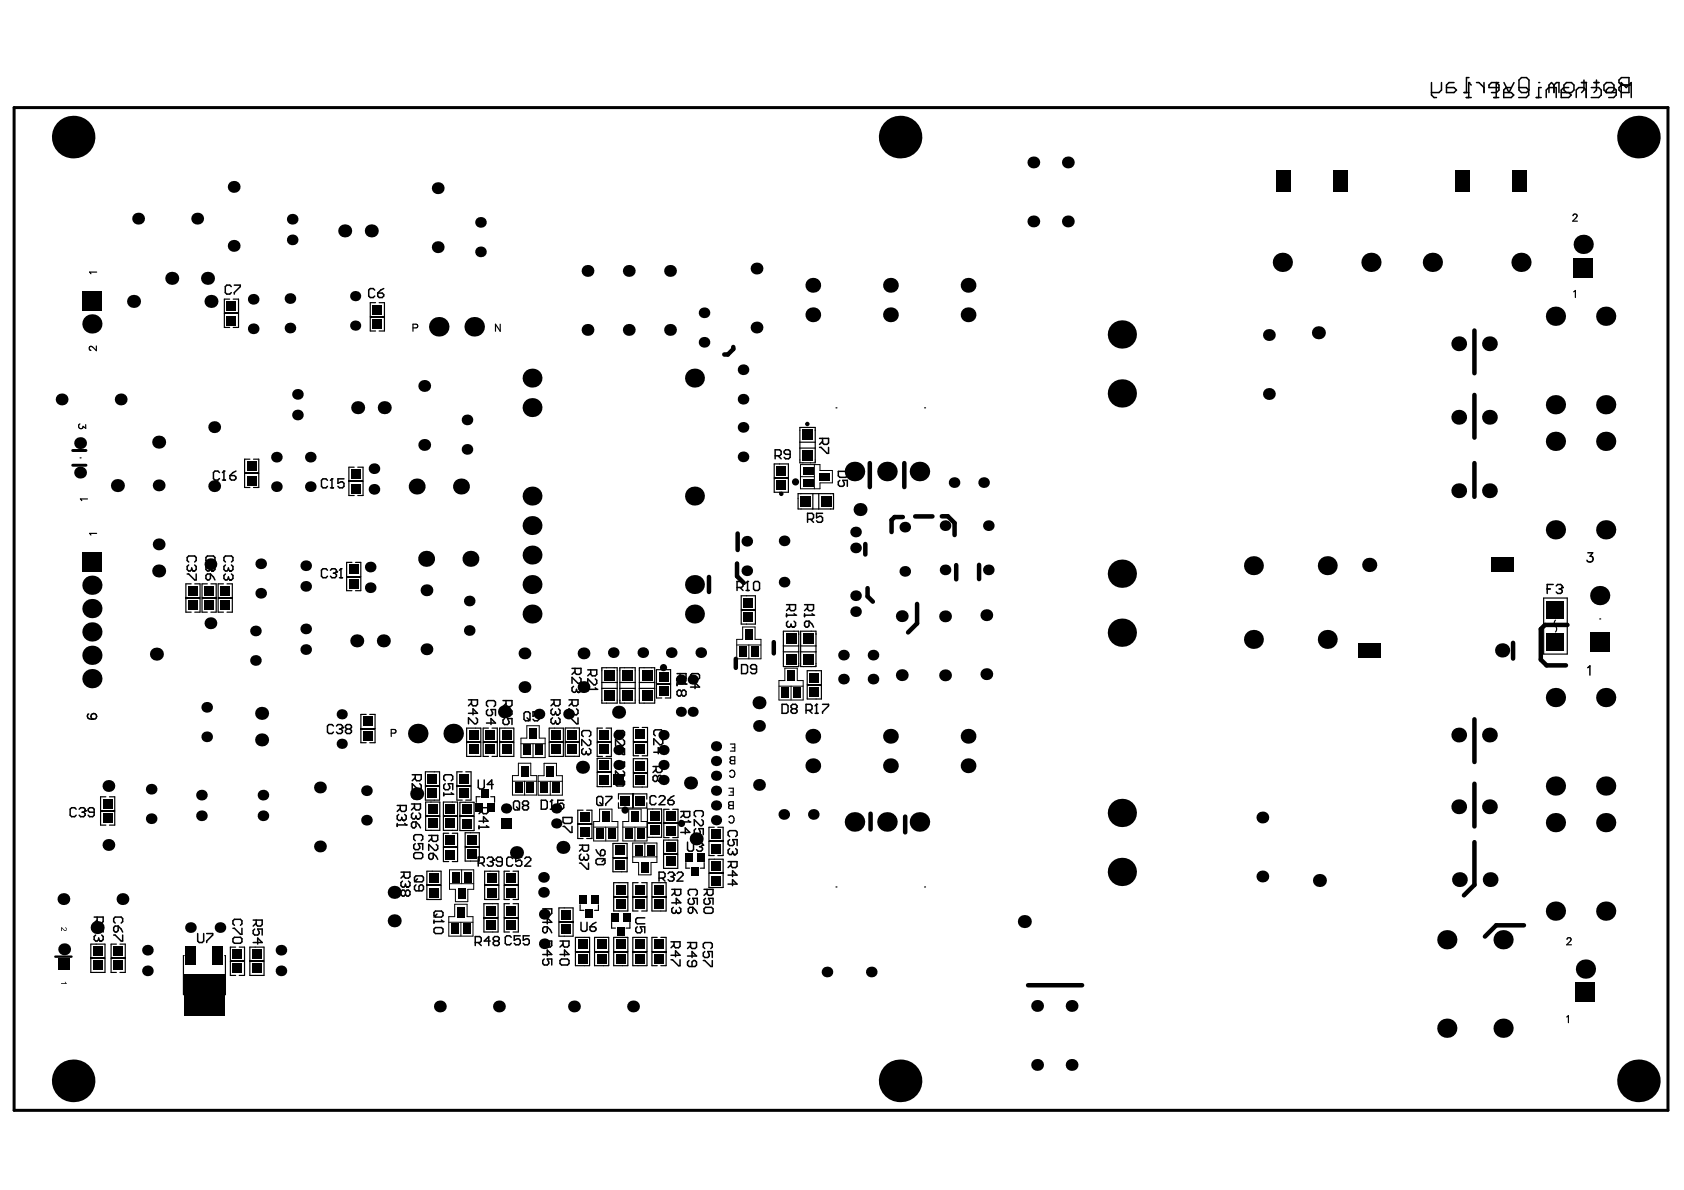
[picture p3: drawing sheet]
<svg xmlns="http://www.w3.org/2000/svg" width="297mm" height="210mm" viewBox="0 0 297 210" stroke-linecap="round" stroke-linejoin="round" font-family="sans-serif">
<g fill="#000">
<path d="M10.8 173.4h.8l-.2-.2h.1l.3 .3h-1zM10.8 163.6l.7 .5 .2-.2-.2-.3 .2 .1v.4l-.3 .1-.5-.5v.5h-.1z"/>
<circle cx="12.9" cy="24.2" r="3.8"/>
<circle cx="24.4" cy="38.6" r="1.04"/>
<circle cx="34.8" cy="38.6" r="1.04"/>
<circle cx="41.2" cy="33" r="1.04"/>
<circle cx="51.5" cy="38.7" r=".94"/>
<circle cx="77.2" cy="33.2" r="1.04"/>
<circle cx="84.8" cy="39.2" r=".94"/>
<circle cx="158.8" cy="24.2" r="3.8"/>
<circle cx="182.3" cy="39.1" r="1.04"/>
<circle cx="182.3" cy="28.7" r="1.04"/>
<circle cx="188.4" cy="39.1" r="1.04"/>
<circle cx="188.4" cy="28.7" r="1.04"/>
<circle cx="289" cy="24.2" r="3.8"/>
<circle cx="16.2" cy="57.1" r="1.7"/>
<circle cx="23.6" cy="53.2" r="1.15"/>
<circle cx="30.3" cy="49.1" r="1.15"/>
<circle cx="36.6" cy="49.1" r="1.15"/>
<circle cx="37.2" cy="53.2" r="1.15"/>
<circle cx="41.2" cy="43.4" r="1.04"/>
<circle cx="44.7" cy="58" r=".94"/>
<circle cx="44.7" cy="52.8" r=".94"/>
<circle cx="51.1" cy="57.9" r=".94"/>
<circle cx="51.1" cy="52.7" r=".94"/>
<circle cx="51.5" cy="42.3" r=".94"/>
<circle cx="60.8" cy="40.7" r="1.15"/>
<circle cx="62.6" cy="52.2" r=".9"/>
<circle cx="62.6" cy="57.4" r=".9"/>
<circle cx="65.5" cy="40.7" r="1.15"/>
<circle cx="77.2" cy="43.6" r="1.04"/>
<circle cx="77.4" cy="57.6" r="1.72"/>
<circle cx="83.6" cy="57.6" r="1.72"/>
<circle cx="84.8" cy="44.4" r=".94"/>
<circle cx="103.6" cy="47.8" r="1.04"/>
<circle cx="103.6" cy="58.2" r="1.04"/>
<circle cx="110.9" cy="58.2" r="1.04"/>
<circle cx="110.9" cy="47.8" r="1.04"/>
<circle cx="118.2" cy="47.8" r="1.04"/>
<circle cx="118.2" cy="58.2" r="1.04"/>
<circle cx="124.2" cy="55.2" r=".94"/>
<circle cx="133.4" cy="57.8" r="1.04"/>
<circle cx="133.4" cy="47.4" r="1.04"/>
<circle cx="143.4" cy="55.5" r="1.31"/>
<circle cx="143.4" cy="50.3" r="1.31"/>
<circle cx="157.1" cy="55.5" r="1.31"/>
<circle cx="157.1" cy="50.3" r="1.31"/>
<circle cx="170.8" cy="50.3" r="1.31"/>
<circle cx="170.8" cy="55.5" r="1.31"/>
<circle cx="197.9" cy="59" r="2.49"/>
<circle cx="223.8" cy="59.1" r="1.04"/>
<circle cx="226.2" cy="46.3" r="1.7"/>
<circle cx="232.6" cy="58.7" r="1.15"/>
<circle cx="241.8" cy="46.3" r="1.7"/>
<circle cx="252.7" cy="46.3" r="1.7"/>
<circle cx="268.3" cy="46.3" r="1.7"/>
<circle cx="274.4" cy="55.8" r="1.7"/>
<circle cx="279.3" cy="43.1" r="1.7"/>
<circle cx="283.2" cy="55.8" r="1.7"/>
<circle cx="10.9" cy="70.5" r="1.04"/>
<circle cx="14.1" cy="78.2" r="1.04"/>
<circle cx="21.3" cy="70.5" r="1.04"/>
<circle cx="28" cy="78" r="1.15"/>
<circle cx="37.8" cy="75.3" r="1.04"/>
<circle cx="52.5" cy="69.6" r=".94"/>
<circle cx="52.5" cy="73.2" r=".94"/>
<circle cx="63.1" cy="71.9" r="1.15"/>
<circle cx="67.8" cy="71.9" r="1.15"/>
<circle cx="74.8" cy="68.1" r="1.04"/>
<circle cx="74.8" cy="78.5" r="1.04"/>
<circle cx="82.4" cy="74.1" r=".94"/>
<circle cx="82.4" cy="79.3" r=".94"/>
<circle cx="93.8" cy="71.9" r="1.67"/>
<circle cx="93.8" cy="66.7" r="1.67"/>
<circle cx="122.5" cy="66.7" r="1.67"/>
<circle cx="124.2" cy="60.4" r=".94"/>
<circle cx="131.1" cy="75.4" r=".94"/>
<circle cx="131.1" cy="70.4" r=".94"/>
<circle cx="131.1" cy="65.2" r=".94"/>
<circle cx="142.4" cy="74.8" r=".4"/>
<circle cx="197.9" cy="69.4" r="2.49"/>
<circle cx="223.8" cy="69.5" r="1.04"/>
<circle cx="257.3" cy="60.6" r="1.31"/>
<circle cx="257.3" cy="73.6" r="1.31"/>
<circle cx="262.7" cy="60.6" r="1.31"/>
<circle cx="262.7" cy="73.6" r="1.31"/>
<circle cx="274.4" cy="77.8" r="1.7"/>
<circle cx="274.4" cy="71.4" r="1.7"/>
<circle cx="283.2" cy="71.4" r="1.7"/>
<circle cx="283.2" cy="77.8" r="1.7"/>
<circle cx="14.1" cy="83.4" r="1.04"/>
<circle cx="20.7" cy="85.7" r="1.15"/>
<circle cx="28" cy="85.6" r="1.04"/>
<circle cx="28" cy="96" r="1.04"/>
<circle cx="37.1" cy="99.5" r="1.04"/>
<circle cx="37.8" cy="85.7" r="1.04"/>
<circle cx="46" cy="99.4" r=".94"/>
<circle cx="48.8" cy="80.6" r=".94"/>
<circle cx="48.8" cy="85.8" r=".94"/>
<circle cx="53.9" cy="99.8" r=".94"/>
<circle cx="54.7" cy="80.6" r=".94"/>
<circle cx="54.7" cy="85.8" r=".94"/>
<circle cx="66" cy="82.7" r=".94"/>
<circle cx="66" cy="86.3" r=".94"/>
<circle cx="73.5" cy="85.8" r="1.41"/>
<circle cx="75.2" cy="98.6" r="1.41"/>
<circle cx="81.3" cy="85.8" r="1.41"/>
<circle cx="83" cy="98.6" r="1.41"/>
<circle cx="93.8" cy="97.9" r="1.67"/>
<circle cx="93.8" cy="87.5" r="1.67"/>
<circle cx="93.8" cy="92.7" r="1.67"/>
<circle cx="122.5" cy="87.5" r="1.67"/>
<circle cx="131.1" cy="80.6" r=".94"/>
<circle cx="131.7" cy="95.5" r=".94"/>
<circle cx="137.8" cy="87.1" r=".4"/>
<circle cx="138.3" cy="95.4" r=".94"/>
<circle cx="140.3" cy="85" r=".63"/>
<circle cx="150.7" cy="83.2" r="1.72"/>
<circle cx="150.9" cy="93.8" r=".94"/>
<circle cx="150.9" cy="96.6" r=".94"/>
<circle cx="151.7" cy="89.9" r="1.15"/>
<circle cx="156.5" cy="83.2" r="1.72"/>
<circle cx="159.6" cy="93" r=".94"/>
<circle cx="162.2" cy="83.2" r="1.72"/>
<circle cx="166.7" cy="92.7" r=".94"/>
<circle cx="168.3" cy="85.1" r=".94"/>
<circle cx="173.5" cy="85.1" r=".94"/>
<circle cx="174.3" cy="92.7" r=".94"/>
<circle cx="221.1" cy="99.8" r="1.67"/>
<circle cx="234.1" cy="99.8" r="1.67"/>
<circle cx="241.5" cy="99.6" r="1.25"/>
<circle cx="257.3" cy="86.6" r="1.31"/>
<circle cx="262.7" cy="86.6" r="1.31"/>
<circle cx="274.4" cy="93.5" r="1.7"/>
<circle cx="283.2" cy="93.5" r="1.7"/>
<circle cx="16.2" cy="107.3" r="1.7"/>
<circle cx="16.2" cy="111.5" r="1.7"/>
<circle cx="16.2" cy="115.6" r="1.7"/>
<circle cx="16.2" cy="119.7" r="1.7"/>
<circle cx="16.2" cy="103.2" r="1.7"/>
<circle cx="27.6" cy="115.4" r="1.15"/>
<circle cx="28" cy="100.7" r="1.15"/>
<circle cx="37.1" cy="109.9" r="1.04"/>
<circle cx="45.1" cy="116.5" r=".94"/>
<circle cx="45.1" cy="111.3" r=".94"/>
<circle cx="46" cy="104.6" r=".94"/>
<circle cx="53.9" cy="103.4" r=".94"/>
<circle cx="53.9" cy="110.9" r=".94"/>
<circle cx="53.9" cy="114.6" r=".94"/>
<circle cx="62.9" cy="113" r="1.15"/>
<circle cx="65.3" cy="100" r=".94"/>
<circle cx="65.3" cy="103.7" r=".94"/>
<circle cx="67.6" cy="113" r="1.15"/>
<circle cx="75.2" cy="104.1" r="1.04"/>
<circle cx="75.2" cy="114.5" r="1.04"/>
<circle cx="82.8" cy="111.2" r=".94"/>
<circle cx="82.8" cy="106" r=".94"/>
<circle cx="92.5" cy="115.2" r="1.04"/>
<circle cx="93.8" cy="103.1" r="1.67"/>
<circle cx="93.8" cy="108.3" r="1.67"/>
<circle cx="102.9" cy="115.2" r="1.04"/>
<circle cx="108.2" cy="115.1" r=".94"/>
<circle cx="113.4" cy="115.1" r=".94"/>
<circle cx="117" cy="117.8" r=".63"/>
<circle cx="118.4" cy="115.1" r=".94"/>
<circle cx="120.1" cy="119.9" r=".89"/>
<circle cx="122.2" cy="119.9" r=".89"/>
<circle cx="122.5" cy="108.3" r="1.67"/>
<circle cx="122.5" cy="103.1" r="1.67"/>
<circle cx="123.6" cy="115.1" r=".94"/>
<circle cx="131.7" cy="100.7" r=".94"/>
<circle cx="138.3" cy="102.7" r=".94"/>
<circle cx="148.8" cy="115.6" r=".94"/>
<circle cx="148.8" cy="119.8" r=".94"/>
<circle cx="150.9" cy="107.9" r=".94"/>
<circle cx="150.9" cy="105.1" r=".94"/>
<circle cx="154" cy="119.8" r=".94"/>
<circle cx="154" cy="115.6" r=".94"/>
<circle cx="159.1" cy="119.1" r="1.04"/>
<circle cx="159.1" cy="108.7" r="1.04"/>
<circle cx="159.6" cy="100.8" r=".94"/>
<circle cx="166.7" cy="100.5" r=".94"/>
<circle cx="166.7" cy="108.7" r="1.04"/>
<circle cx="166.7" cy="119.1" r="1.04"/>
<circle cx="174" cy="108.5" r="1.04"/>
<circle cx="174" cy="118.9" r="1.04"/>
<circle cx="174.3" cy="100.5" r=".94"/>
<circle cx="197.9" cy="111.6" r="2.49"/>
<circle cx="197.9" cy="101.2" r="2.49"/>
<circle cx="221.1" cy="112.8" r="1.67"/>
<circle cx="234.1" cy="112.8" r="1.67"/>
<circle cx="265" cy="114.7" r="1.25"/>
<circle cx="282.2" cy="105.1" r="1.7"/>
<circle cx="19.1" cy="138.6" r="1.04"/>
<circle cx="26.7" cy="139.2" r=".94"/>
<circle cx="36.5" cy="130" r=".94"/>
<circle cx="36.5" cy="124.8" r=".94"/>
<circle cx="46.1" cy="130.5" r="1.15"/>
<circle cx="46.1" cy="125.8" r="1.15"/>
<circle cx="56.4" cy="138.9" r="1.04"/>
<circle cx="60.3" cy="126" r=".9"/>
<circle cx="60.3" cy="131.2" r=".9"/>
<circle cx="64.6" cy="139.5" r=".94"/>
<circle cx="73.7" cy="129.4" r="1.72"/>
<circle cx="79.9" cy="129.4" r="1.72"/>
<circle cx="89" cy="125.6" r="1.15"/>
<circle cx="92.5" cy="121.2" r="1.04"/>
<circle cx="95.1" cy="126" r=".94"/>
<circle cx="100.3" cy="126" r=".94"/>
<circle cx="102.7" cy="135.3" r="1.15"/>
<circle cx="102.9" cy="121.2" r="1.04"/>
<circle cx="109.1" cy="132.3" r=".9"/>
<circle cx="109.1" cy="129.7" r=".9"/>
<circle cx="109.1" cy="134.9" r=".9"/>
<circle cx="109.1" cy="125.6" r="1.15"/>
<circle cx="117" cy="132.3" r=".9"/>
<circle cx="117" cy="134.9" r=".9"/>
<circle cx="117" cy="137.6" r=".9"/>
<circle cx="117" cy="129.7" r=".9"/>
<circle cx="120.1" cy="125.6" r=".89"/>
<circle cx="121.8" cy="138.1" r="1.15"/>
<circle cx="122.2" cy="125.6" r=".89"/>
<circle cx="126.3" cy="134.2" r=".9"/>
<circle cx="126.3" cy="136.8" r=".9"/>
<circle cx="126.3" cy="139.5" r=".9"/>
<circle cx="126.3" cy="131.6" r=".9"/>
<circle cx="133.9" cy="138.5" r="1.04"/>
<circle cx="133.9" cy="123.9" r="1.15"/>
<circle cx="133.9" cy="128" r="1.04"/>
<circle cx="143.4" cy="135.1" r="1.31"/>
<circle cx="143.4" cy="129.9" r="1.31"/>
<circle cx="157.1" cy="135.1" r="1.31"/>
<circle cx="157.1" cy="129.9" r="1.31"/>
<circle cx="170.8" cy="135.1" r="1.31"/>
<circle cx="170.8" cy="129.9" r="1.31"/>
<circle cx="257.3" cy="129.7" r="1.31"/>
<circle cx="262.7" cy="129.7" r="1.31"/>
<circle cx="274.4" cy="138.6" r="1.7"/>
<circle cx="274.4" cy="123" r="1.7"/>
<circle cx="283.2" cy="123" r="1.7"/>
<circle cx="283.2" cy="138.6" r="1.7"/>
<circle cx="11.2" cy="158.6" r="1.04"/>
<circle cx="19.1" cy="149" r="1.04"/>
<circle cx="21.6" cy="158.6" r="1.04"/>
<circle cx="26.7" cy="144.4" r=".94"/>
<circle cx="35.5" cy="143.9" r=".94"/>
<circle cx="35.5" cy="140.3" r=".94"/>
<circle cx="46.4" cy="143.9" r=".94"/>
<circle cx="46.4" cy="140.3" r=".94"/>
<circle cx="56.4" cy="149.3" r="1.04"/>
<circle cx="64.6" cy="144.7" r=".94"/>
<circle cx="69.5" cy="157.4" r="1.15"/>
<circle cx="73.5" cy="140" r="1.15"/>
<circle cx="89.3" cy="142.6" r=".9"/>
<circle cx="91.1" cy="150.4" r="1.15"/>
<circle cx="95.9" cy="157.4" r=".94"/>
<circle cx="95.9" cy="154.8" r=".94"/>
<circle cx="98.1" cy="142.6" r=".9"/>
<circle cx="98.1" cy="145.2" r=".9"/>
<circle cx="99.3" cy="149.5" r="1.15"/>
<circle cx="110.3" cy="142.9" r=".63"/>
<circle cx="120.2" cy="145.2" r=".63"/>
<circle cx="122.8" cy="148" r="1.15"/>
<circle cx="126.3" cy="142.1" r=".9"/>
<circle cx="126.3" cy="144.7" r=".9"/>
<circle cx="138.3" cy="143.7" r=".94"/>
<circle cx="143.5" cy="143.7" r=".94"/>
<circle cx="150.7" cy="145" r="1.72"/>
<circle cx="156.5" cy="145" r="1.72"/>
<circle cx="162.2" cy="145" r="1.72"/>
<circle cx="197.9" cy="143.4" r="2.49"/>
<circle cx="197.9" cy="153.8" r="2.49"/>
<circle cx="222.7" cy="144.2" r="1.04"/>
<circle cx="222.7" cy="154.6" r="1.04"/>
<circle cx="232.7" cy="155.3" r="1.15"/>
<circle cx="257.3" cy="142.3" r="1.31"/>
<circle cx="257.4" cy="155.2" r="1.31"/>
<circle cx="262.7" cy="142.3" r="1.31"/>
<circle cx="262.8" cy="155.2" r="1.31"/>
<circle cx="274.4" cy="145.1" r="1.7"/>
<circle cx="283.2" cy="145.1" r="1.7"/>
<circle cx="11.3" cy="167.4" r="1.04"/>
<circle cx="17.1" cy="163.6" r="1.15"/>
<circle cx="26" cy="167.6" r=".94"/>
<circle cx="26" cy="171.2" r=".94"/>
<circle cx="33.6" cy="163.6" r=".94"/>
<circle cx="38.8" cy="163.6" r=".94"/>
<circle cx="49.6" cy="171.2" r=".94"/>
<circle cx="49.6" cy="167.6" r=".94"/>
<circle cx="69.5" cy="162.4" r="1.15"/>
<circle cx="77.6" cy="177.5" r="1.04"/>
<circle cx="88" cy="177.5" r="1.04"/>
<circle cx="96" cy="161.3" r=".94"/>
<circle cx="96" cy="166.5" r=".94"/>
<circle cx="101.2" cy="177.5" r="1.04"/>
<circle cx="111.7" cy="177.5" r="1.04"/>
<circle cx="145.9" cy="171.4" r=".94"/>
<circle cx="153.7" cy="171.4" r=".94"/>
<circle cx="180.7" cy="162.6" r="1.15"/>
<circle cx="182.9" cy="177.4" r="1.04"/>
<circle cx="189" cy="177.4" r="1.04"/>
<circle cx="255.2" cy="165.8" r="1.7"/>
<circle cx="265.1" cy="165.8" r="1.7"/>
<circle cx="274.4" cy="160.7" r="1.7"/>
<circle cx="279.7" cy="170.9" r="1.7"/>
<circle cx="283.2" cy="160.7" r="1.7"/>
<circle cx="12.9" cy="190.6" r="3.8"/>
<circle cx="158.8" cy="190.6" r="3.8"/>
<circle cx="182.9" cy="187.8" r="1.04"/>
<circle cx="189" cy="187.8" r="1.04"/>
<circle cx="255.2" cy="181.4" r="1.7"/>
<circle cx="265.1" cy="181.4" r="1.7"/>
<circle cx="289" cy="190.6" r="3.8"/>
</g>
<g fill="#000">
<path d="M225.2 30.1h2.5v3.8h-2.5z" fill-rule="evenodd"/>
<path d="M235.3 30.1h2.5v3.8h-2.5z" fill-rule="evenodd"/>
<path d="M256.7 30.1h2.5v3.8h-2.5z" fill-rule="evenodd"/>
<path d="M266.8 30.1h2.5v3.8h-2.5z" fill-rule="evenodd"/>
<path d="M14.5 51.3h3.4v3.4h-3.4z" fill-rule="evenodd"/>
<path d="M40 53.2h1.7v1.6h-1.7z" fill-rule="evenodd"/>
<path d="M40 55.7h1.7v1.6h-1.7z" fill-rule="evenodd"/>
<path d="M65.7 56.4h1.7v1.6h-1.7z" fill-rule="evenodd"/>
<path d="M65.7 53.8h1.7v1.6h-1.7z" fill-rule="evenodd"/>
<path d="M277.6 45.5h3.4v3.4h-3.4z" fill-rule="evenodd"/>
<path d="M141.5 75.8h1.9v1.8h-1.9z" fill-rule="evenodd"/>
<path d="M141.5 79.5h1.9v1.7h-1.9z" fill-rule="evenodd"/>
<path d="M14.5 97.4h3.4v3.4h-3.4z" fill-rule="evenodd"/>
<path d="M43.6 84h1.6v1.6h-1.6z" fill-rule="evenodd"/>
<path d="M43.6 81.4h1.6v1.6h-1.6z" fill-rule="evenodd"/>
<path d="M62 85.4h1.6v1.6h-1.6z" fill-rule="evenodd"/>
<path d="M62 82.8h1.6v1.6h-1.6z" fill-rule="evenodd"/>
<path d="M61.6 99.6h1.6v1.6h-1.6z" fill-rule="evenodd"/>
<path d="M137 82.2h1.6v1.7h-1.6z" fill-rule="evenodd"/>
<path d="M137 84.8h1.6v1.6h-1.6z" fill-rule="evenodd"/>
<path d="M141.2 87.5h1.8v1.9h-1.8z" fill-rule="evenodd"/>
<path d="M141.6 84.4h1.9v1.4h-1.9z" fill-rule="evenodd"/>
<path d="M141.6 82.4h1.9v1.3h-1.9z" fill-rule="evenodd"/>
<path d="M144.8 87.5h1.8v1.9h-1.8z" fill-rule="evenodd"/>
<path d="M144.5 83.4h1.9v1.4h-1.9z" fill-rule="evenodd"/>
<path d="M33.2 105.9h1.7v1.7h-1.7z" fill-rule="evenodd"/>
<path d="M33.2 103.4h1.7v1.6h-1.7z" fill-rule="evenodd"/>
<path d="M36 105.9h1.7v1.7h-1.7z" fill-rule="evenodd"/>
<path d="M36 103.4h1.7v1.6h-1.7z" fill-rule="evenodd"/>
<path d="M38.9 105.9h1.7v1.7h-1.7z" fill-rule="evenodd"/>
<path d="M38.9 103.4h1.7v1.6h-1.7z" fill-rule="evenodd"/>
<path d="M61.6 102.2h1.6v1.6h-1.6z" fill-rule="evenodd"/>
<path d="M106.6 118.2h1.9v1.8h-1.9z" fill-rule="evenodd"/>
<path d="M109.7 118.2h1.9v1.8h-1.9z" fill-rule="evenodd"/>
<path d="M113.2 118.2h1.9v1.8h-1.9z" fill-rule="evenodd"/>
<path d="M116.2 118.5h1.7v1.7h-1.7z" fill-rule="evenodd"/>
<path d="M130.4 113.9h1.3v1.9h-1.3z" fill-rule="evenodd"/>
<path d="M131.4 111h1.4v1.9h-1.4z" fill-rule="evenodd"/>
<path d="M131.2 105.5h1.6v1.6h-1.6z" fill-rule="evenodd"/>
<path d="M131.2 108.1h1.6v1.6h-1.6z" fill-rule="evenodd"/>
<path d="M132.5 113.9h1.3v1.9h-1.3z" fill-rule="evenodd"/>
<path d="M138.9 118.3h1.3v1.9h-1.3z" fill-rule="evenodd"/>
<path d="M138.6 111.8h1.9v1.7h-1.9z" fill-rule="evenodd"/>
<path d="M138.6 115.4h1.9v1.8h-1.9z" fill-rule="evenodd"/>
<path d="M141.6 111.8h1.9v1.7h-1.9z" fill-rule="evenodd"/>
<path d="M141.6 115.4h1.9v1.8h-1.9z" fill-rule="evenodd"/>
<path d="M239.6 113.5h3.9v2.5h-3.9z" fill-rule="evenodd"/>
<path d="M263 98.4h3.9v2.5h-3.9z" fill-rule="evenodd"/>
<path d="M272.8 111.7h3.1v3.2h-3.1z" fill-rule="evenodd"/>
<path d="M272.8 106h3.1v3.1h-3.1z" fill-rule="evenodd"/>
<path d="M280.5 111.6h3.4v3.4h-3.4z" fill-rule="evenodd"/>
<path d="M64.1 126.4h1.6v1.6h-1.6z" fill-rule="evenodd"/>
<path d="M64.1 129h1.6v1.6h-1.6z" fill-rule="evenodd"/>
<path d="M75.4 136.6h1.7v1.6h-1.7z" fill-rule="evenodd"/>
<path d="M81 136.6h1.7v1.6h-1.7z" fill-rule="evenodd"/>
<path d="M82.7 128.8h1.7v1.7h-1.7z" fill-rule="evenodd"/>
<path d="M82.7 131.4h1.7v1.6h-1.7z" fill-rule="evenodd"/>
<path d="M84.9 139.2h1.4v1.5h-1.4z" fill-rule="evenodd"/>
<path d="M85.6 128.8h1.7v1.7h-1.7z" fill-rule="evenodd"/>
<path d="M85.6 131.4h1.7v1.6h-1.7z" fill-rule="evenodd"/>
<path d="M88.5 131.4h1.7v1.6h-1.7z" fill-rule="evenodd"/>
<path d="M88.5 128.8h1.7v1.7h-1.7z" fill-rule="evenodd"/>
<path d="M90.8 137.9h1.4v1.9h-1.4z" fill-rule="evenodd"/>
<path d="M91.9 135h1.3v2h-1.3z" fill-rule="evenodd"/>
<path d="M92.3 131.3h1.4v1.9h-1.4z" fill-rule="evenodd"/>
<path d="M92.9 137.9h1.4v1.9h-1.4z" fill-rule="evenodd"/>
<path d="M93.3 128.4h1.4v2h-1.4z" fill-rule="evenodd"/>
<path d="M94.4 131.3h1.3v1.9h-1.3z" fill-rule="evenodd"/>
<path d="M95.3 137.9h1.4v1.9h-1.4z" fill-rule="evenodd"/>
<path d="M96.4 135.1h1.3v1.9h-1.3z" fill-rule="evenodd"/>
<path d="M97.4 137.9h1.4v1.9h-1.4z" fill-rule="evenodd"/>
<path d="M97.3 131.4h1.7v1.6h-1.7z" fill-rule="evenodd"/>
<path d="M97.3 128.8h1.7v1.7h-1.7z" fill-rule="evenodd"/>
<path d="M100.1 128.8h1.7v1.6h-1.7z" fill-rule="evenodd"/>
<path d="M100.1 131.4h1.7v1.6h-1.7z" fill-rule="evenodd"/>
<path d="M105.8 131.4h1.6v1.6h-1.6z" fill-rule="evenodd"/>
<path d="M105.8 128.8h1.6v1.7h-1.6z" fill-rule="evenodd"/>
<path d="M106.6 121.8h1.9v1.8h-1.9z" fill-rule="evenodd"/>
<path d="M105.8 136.7h1.6v1.6h-1.6z" fill-rule="evenodd"/>
<path d="M105.8 134.2h1.6v1.6h-1.6z" fill-rule="evenodd"/>
<path d="M108.2 136.7h1.8v1.8h-1.8z" fill-rule="evenodd"/>
<path d="M109.7 121.8h1.9v1.8h-1.9z" fill-rule="evenodd"/>
<path d="M112.1 136.8h1.7v1.6h-1.7z" fill-rule="evenodd"/>
<path d="M112.1 131.3h1.7v1.6h-1.7z" fill-rule="evenodd"/>
<path d="M112.1 128.7h1.7v1.6h-1.7z" fill-rule="evenodd"/>
<path d="M112.1 134.2h1.7v1.7h-1.7z" fill-rule="evenodd"/>
<path d="M113.2 121.8h1.9v1.8h-1.9z" fill-rule="evenodd"/>
<path d="M116.2 121.1h1.7v1.6h-1.7z" fill-rule="evenodd"/>
<path d="M137.8 121.1h1.4v2h-1.4z" fill-rule="evenodd"/>
<path d="M139.9 121.1h1.4v2h-1.4z" fill-rule="evenodd"/>
<path d="M142.8 121.3h1.7v1.6h-1.7z" fill-rule="evenodd"/>
<path d="M142.8 118.7h1.7v1.6h-1.7z" fill-rule="evenodd"/>
<path d="M18.2 141h1.6v1.6h-1.6z" fill-rule="evenodd"/>
<path d="M18.2 143.5h1.6v1.6h-1.6z" fill-rule="evenodd"/>
<path d="M75.4 139.1h1.7v1.6h-1.7z" fill-rule="evenodd"/>
<path d="M75.5 144.4h1.7v1.7h-1.7z" fill-rule="evenodd"/>
<path d="M75.5 141.9h1.7v1.6h-1.7z" fill-rule="evenodd"/>
<path d="M75.7 156.6h1.7v1.6h-1.7z" fill-rule="evenodd"/>
<path d="M75.7 154.1h1.7v1.6h-1.7z" fill-rule="evenodd"/>
<path d="M78.6 147.4h1.7v1.6h-1.7z" fill-rule="evenodd"/>
<path d="M78.6 149.9h1.7v1.7h-1.7z" fill-rule="evenodd"/>
<path d="M78.6 144.4h1.7v1.7h-1.7z" fill-rule="evenodd"/>
<path d="M78.6 141.9h1.7v1.6h-1.7z" fill-rule="evenodd"/>
<path d="M79.7 153.8h1.4v2h-1.4z" fill-rule="evenodd"/>
<path d="M80.7 156.7h1.4v1.9h-1.4z" fill-rule="evenodd"/>
<path d="M81 139.1h1.7v1.6h-1.7z" fill-rule="evenodd"/>
<path d="M81.8 153.8h1.3v2h-1.3z" fill-rule="evenodd"/>
<path d="M80.6 159.9h1.4v1.9h-1.4z" fill-rule="evenodd"/>
<path d="M81.5 144.5h1.7v1.6h-1.7z" fill-rule="evenodd"/>
<path d="M81.5 141.9h1.7v1.6h-1.7z" fill-rule="evenodd"/>
<path d="M82.5 147.3h1.6v1.6h-1.6z" fill-rule="evenodd"/>
<path d="M82.5 149.9h1.6v1.6h-1.6z" fill-rule="evenodd"/>
<path d="M83.9 141.6h1.4v1.5h-1.4z" fill-rule="evenodd"/>
<path d="M86 141.6h1.3v1.5h-1.3z" fill-rule="evenodd"/>
<path d="M85.9 156.6h1.7v1.6h-1.7z" fill-rule="evenodd"/>
<path d="M85.9 154.1h1.7v1.6h-1.7z" fill-rule="evenodd"/>
<path d="M88.4 144.3h1.8v1.8h-1.8z" fill-rule="evenodd"/>
<path d="M89.3 156.6h1.7v1.6h-1.7z" fill-rule="evenodd"/>
<path d="M89.3 154.1h1.7v1.6h-1.7z" fill-rule="evenodd"/>
<path d="M89.3 159.8h1.7v1.6h-1.7z" fill-rule="evenodd"/>
<path d="M102.2 158h1.4v1.5h-1.4z" fill-rule="evenodd"/>
<path d="M102.3 143.3h1.7v1.6h-1.7z" fill-rule="evenodd"/>
<path d="M102.3 145.9h1.7v1.6h-1.7z" fill-rule="evenodd"/>
<path d="M104.3 158h1.4v1.5h-1.4z" fill-rule="evenodd"/>
<path d="M105.1 146h1.4v1.9h-1.4z" fill-rule="evenodd"/>
<path d="M106.2 143.1h1.3v2h-1.3z" fill-rule="evenodd"/>
<path d="M108.5 151.7h1.7v1.7h-1.7z" fill-rule="evenodd"/>
<path d="M108.5 149.2h1.7v1.6h-1.7z" fill-rule="evenodd"/>
<path d="M107.2 146h1.4v1.9h-1.4z" fill-rule="evenodd"/>
<path d="M109.5 140.4h1.6v1.7h-1.6z" fill-rule="evenodd"/>
<path d="M108.7 156.1h1.6v1.6h-1.6z" fill-rule="evenodd"/>
<path d="M108.7 158.7h1.6v1.6h-1.6z" fill-rule="evenodd"/>
<path d="M110.3 146h1.3v1.9h-1.3z" fill-rule="evenodd"/>
<path d="M112 149.1h1.4v1.9h-1.4z" fill-rule="evenodd"/>
<path d="M112.1 140.4h1.6v1.7h-1.6z" fill-rule="evenodd"/>
<path d="M111.3 143.1h1.4v2h-1.4z" fill-rule="evenodd"/>
<path d="M113.1 152h1.3v1.9h-1.3z" fill-rule="evenodd"/>
<path d="M112 156.1h1.7v1.6h-1.7z" fill-rule="evenodd"/>
<path d="M112 158.7h1.7v1.6h-1.7z" fill-rule="evenodd"/>
<path d="M112.4 146h1.3v1.9h-1.3z" fill-rule="evenodd"/>
<path d="M114.1 149.1h1.4v1.9h-1.4z" fill-rule="evenodd"/>
<path d="M115.4 156.1h1.7v1.6h-1.7z" fill-rule="evenodd"/>
<path d="M114.6 143.1h1.7v1.6h-1.7z" fill-rule="evenodd"/>
<path d="M114.6 145.7h1.7v1.6h-1.7z" fill-rule="evenodd"/>
<path d="M117.5 143.2h1.7v1.6h-1.7z" fill-rule="evenodd"/>
<path d="M117.5 145.7h1.7v1.6h-1.7z" fill-rule="evenodd"/>
<path d="M117.5 148.6h1.6v1.6h-1.6z" fill-rule="evenodd"/>
<path d="M117.5 151.1h1.6v1.7h-1.6z" fill-rule="evenodd"/>
<path d="M120.9 150.5h1.3v1.5h-1.3z" fill-rule="evenodd"/>
<path d="M121.9 153h1.4v1.5h-1.4z" fill-rule="evenodd"/>
<path d="M123 150.5h1.3v1.5h-1.3z" fill-rule="evenodd"/>
<path d="M125.5 154.5h1.6v1.6h-1.6z" fill-rule="evenodd"/>
<path d="M125.5 146.3h1.6v1.6h-1.6z" fill-rule="evenodd"/>
<path d="M125.5 148.9h1.6v1.6h-1.6z" fill-rule="evenodd"/>
<path d="M125.5 152h1.6v1.6h-1.6z" fill-rule="evenodd"/>
<path d="M10.3 169h2.1v2.1h-2.1z" fill-rule="evenodd"/>
<path d="M16.4 169.5h1.7v1.6h-1.7z" fill-rule="evenodd"/>
<path d="M16.4 166.9h1.7v1.7h-1.7z" fill-rule="evenodd"/>
<path d="M20 169.5h1.7v1.6h-1.7z" fill-rule="evenodd"/>
<path d="M20 166.9h1.7v1.7h-1.7z" fill-rule="evenodd"/>
<path d="M32.7 166.9h1.9v3.3h-1.9z" fill-rule="evenodd"/>
<path d="M37.5 166.9h1.9v3.3h-1.9z" fill-rule="evenodd"/>
<path d="M32.5 171.9h7.2v7.2h-7.2z" fill-rule="evenodd"/>
<path d="M41 170h1.7v1.6h-1.7z" fill-rule="evenodd"/>
<path d="M41 167.5h1.7v1.6h-1.7z" fill-rule="evenodd"/>
<path d="M44.5 170h1.7v1.6h-1.7z" fill-rule="evenodd"/>
<path d="M44.5 167.5h1.7v1.6h-1.7z" fill-rule="evenodd"/>
<path d="M79.6 162.8h1.3v1.9h-1.3z" fill-rule="evenodd"/>
<path d="M81.7 162.8h1.3v1.9h-1.3z" fill-rule="evenodd"/>
<path d="M85.8 159.8h1.6v1.6h-1.6z" fill-rule="evenodd"/>
<path d="M85.8 162.4h1.6v1.6h-1.6z" fill-rule="evenodd"/>
<path d="M89.3 162.4h1.7v1.6h-1.7z" fill-rule="evenodd"/>
<path d="M99 163.1h1.7v1.6h-1.7z" fill-rule="evenodd"/>
<path d="M99 160.6h1.7v1.6h-1.7z" fill-rule="evenodd"/>
<path d="M101.9 165.8h1.7v1.6h-1.7z" fill-rule="evenodd"/>
<path d="M101.9 168.3h1.7v1.6h-1.7z" fill-rule="evenodd"/>
<path d="M103.3 160.4h1.3v1.5h-1.3z" fill-rule="evenodd"/>
<path d="M105.3 165.8h1.7v1.6h-1.7z" fill-rule="evenodd"/>
<path d="M105.3 168.3h1.7v1.6h-1.7z" fill-rule="evenodd"/>
<path d="M107.8 161.1h1.3v1.5h-1.3z" fill-rule="evenodd"/>
<path d="M108.7 165.8h1.6v1.6h-1.6z" fill-rule="evenodd"/>
<path d="M108.7 168.3h1.6v1.6h-1.6z" fill-rule="evenodd"/>
<path d="M108.8 163.5h1.4v1.6h-1.4z" fill-rule="evenodd"/>
<path d="M109.9 161.1h1.3v1.5h-1.3z" fill-rule="evenodd"/>
<path d="M112 165.8h1.7v1.6h-1.7z" fill-rule="evenodd"/>
<path d="M112 168.3h1.7v1.6h-1.7z" fill-rule="evenodd"/>
<path d="M115.4 165.8h1.7v1.6h-1.7z" fill-rule="evenodd"/>
<path d="M115.4 158.7h1.7v1.6h-1.7z" fill-rule="evenodd"/>
<path d="M115.4 168.3h1.7v1.6h-1.7z" fill-rule="evenodd"/>
<path d="M278 173.4h3.4v3.3h-3.4z" fill-rule="evenodd"/>
</g>
<g fill="none" stroke="#000" stroke-width=".21">
<path d="M277.5 38.1l.2-.3h.2l.3 .2-.2 .4-.6 .6h.8M17 48h-1.2l.2 .3M40.5 52.8h-.9v5h.9M41.1 52.8h1v5h-1M66.2 53.4h-.9v5h.9M66.9 53.4h.9v5h-.9M72.8 57.8h.8l.1-.2-.1-.3-.8-.1v1.2M88.2 57.2v1.2l-.8-1.2v1.2M277.6 51.5l.3-.3v1.3M14.1 74.8a.42 .42 0 0 0-.1 .7 .42 .42 0 0 0 .6-.3l.5 .4v-.7M17 61v.9l-.6-.6-.4-.2-.2 .1-.1 .4 .3 .2M141.1 75.4h2.7v6.2h-2.7z"/>
<path d="M141.1 79h2.7M141.1 78h2.7M147.5 71.9h.1M163.1 71.9h.1M14.1 80.8h.1M15.4 88h-1.2l.2 .3M17 94.1h-1.2l.2 .3M44.1 81h-1v5h1M44.7 81h.9v5h-.9M62.1 99.2h-1v5h1M62.5 82.4h-1v5h1M62.7 99.2h.9v5h-.9"/>
<path d="M63.1 82.4h.9v5h-.9M136.6 81.8h2.5v5h-2.5zM140.8 87.1h6.2v2.7h-6.2zM143.4 87.1v2.7M144.4 87.1v2.7M33.7 103h-.9v5h.9M34.4 103h.9v5h-.9M36.6 103h-1v5h1M37.2 103h.9v5h-.9M39.4 103h-.9v5h.9M40 103h1v5h-1M106.2 117.8h2.7v6.2h-2.7z"/>
<path d="M109.3 117.8h2.7v6.2h-2.7zM112.8 117.8h2.7v6.2h-2.7zM116.7 118.1h-.9v5h.9M117.4 118.1h.9v5h-.9M130.7 105.1h2.5v5h-2.5zM138.2 111.3h2.7v6.3h-2.7zM138.2 113.9h2.7M138.2 115h2.7M141.2 111.3h2.7v6.3h-2.7zM141.2 113.9h2.7M141.2 115h2.7M142.4 118.3h2.5v5h-2.5z"/>
<path d="M272.3 105.5h4.1v9.9h-4.1zM274.4 109.4a.86 .86 0 0 0 .1 1.3v.5l-.1 .3M282.2 109.2h.1M64.6 126h-.9v5h.9M65.2 126h1v5h-1M69 129.3h.7l.1-.2v-.3l-.8-.1v1.2M75 136.1h2.5v5h-2.5zM80.4 128.5v1.3l-.8-1.3v1.3M81.5 136.1h-.9v5h.9M82.2 136.1h.9v5h-.9M82.3 128.4h2.5v5h-2.5zM86.2 128.4h-1v5h1"/>
<path d="M86.8 128.4h.9v5h-.9M88.1 128.4h2.5v5h-2.5zM96.9 128.4h2.5v5h-2.5zM99.7 128.4h2.5v5h-2.5zM105.3 133.8h2.5v5h-2.5zM106.2 120.4h2.7M106.2 121.4h2.7M106.3 128.4h-1v5h1M106.9 128.4h.9v5h-.9M109.3 120.4h2.7M109.3 121.4h2.7M111.7 133.8h2.5v5h-2.5z"/>
<path d="M112.7 128.3h-1v5h1M112.8 120.4h2.7M112.8 121.4h2.7M113.3 128.3h.9v5h-.9M128.6 139h.7v1.3h-.7M128.7 136.2a.46 .46 0 0 1 .5-.3 .46 .46 0 0 1 .4 .4v.3a.46 .46 0 0 1-.4 .5 .46 .46 0 0 1-.5-.3M128.8 131.2h.8v1.3h-.8M128.8 133.6l.8-.1v1.2l-.8-.1v-.2l.3-.3-.3-.2zM128.9 139.7h.4M129.1 134.1h.5M129.1 131.9h.5M18.7 140.5h-1v5h1"/>
<path d="M19.3 140.5h.9v5h-.9M75.1 141.5h2.5v5h-2.5zM75.3 153.7h2.5v5h-2.5zM78.2 141.5h2.5v5h-2.5zM79.1 147h-.9v5h.9M79.8 147h.9v5h-.9M81.1 141.5h2.5v5h-2.5zM82 146.9h2.5v5h-2.5zM84.7 140.5h-.7v1M85.4 159.4h2.5v5h-2.5zM85.5 153.7h2.5v5h-2.5zM86.6 140.5h.6v1"/>
<path d="M89.9 159.4h-1v5h1M89.9 153.7h-1v5h1M90.5 159.4h.9v5h-.9M90.5 153.7h.9v5h-.9M102.3 159.6v1h.7M102.8 142.9h-.9v5h.9M103.5 142.9h.9v5h-.9M105.6 159.6v1h-.7M108.1 148.8h2.5v5h-2.5zM108.2 155.7h2.5v5h-2.5zM109.1 141v-1h5v1M109.1 141.6v.9h5v-.9"/>
<path d="M112.6 155.7h-1v5h1M113.2 155.7h.9v5h-.9M114.2 142.7h2.5v5h-2.5zM115 155.7h2.5v5h-2.5zM117 148.2h2.5v5h-2.5zM118 142.8h-.9v4.9h.9M118.7 142.8h.9v4.9h-.9M121 152.1v1h.7M124.2 152.1v1h-.7M125.1 151.6h2.5v4.9h-2.5zM126 145.9h-.9v5h.9M126.6 145.9h1v5h-1"/>
<path d="M128.6 141.5l.7-.1v1.3l-.7-.2-.1-.2 .3-.2-.3-.3zM128.6 144.2a.46 .46 0 0 1 .5-.3 .46 .46 0 0 1 .4 .5v.3a.46 .46 0 0 1-.4 .5 .46 .46 0 0 1-.5-.3M128.8 142.1h.5M147.5 156.5h.1M163.1 156.5h.1M16 166.5h2.5v5h-2.5zM20.5 166.5h-.9v5h.9M21.2 166.5h.9v5h-.9M32.5 168.6h-.1v6.9M39.6 168.6h.2v6.9M41.6 167.1h-1v5h1M42.2 167.1h.9v5h-.9"/>
<path d="M44.1 167.1h2.5v5h-2.5zM98.6 160.1h2.5v5h-2.5zM101.5 165.3h2.5v5h-2.5zM104.9 165.3h2.5v5h-2.5zM107.9 162.7v1h.7M108.2 165.3h2.5v5h-2.5zM111.1 162.7v1h-.7M111.6 165.3h2.5v5h-2.5zM115.9 165.3h-.9v5h.9M116.6 165.3h.9v5h-.9M276.3 179.4l.3-.3v1.3M276.4 165.7l.2-.3h.3l.2 .2-.2 .5-.6 .6h.9"/>
</g>
<g fill="none" stroke="#000" stroke-width=".31">
<path d="M39.6 55.3h2.5M65.3 55.9h2.5M43.1 83.5h2.5M61.5 84.9h2.5M136.6 84.3h2.5M32.8 105.5h2.5M35.6 105.5h2.5M38.5 105.5h2.5M61.1 101.7h2.5M130.7 107.6h2.5M63.7 128.5h2.5M75 138.6h2.5"/>
<path d="M80.6 138.6h2.5M82.3 130.9h2.5M85.2 130.9h2.5M88.1 130.9h2.5M96.9 130.9h2.5M99.7 130.9h2.5M105.3 130.9h2.5M105.3 136.3h2.5M111.7 136.3h2.5M111.7 130.8h2.5M115.8 120.6h2.5M142.4 120.8h2.5"/>
<path d="M17.7 143h2.5M75.1 144h2.5M75.3 156.2h2.5M78.2 144h2.5M78.2 149.5h2.5M81.1 144h2.5M82 149.4h2.5M85.5 156.2h2.5M88.9 156.2h2.5M101.9 145.4h2.5M108.1 151.3h2.5M108.2 158.2h2.5"/>
<path d="M111.6 140v2.5M111.6 158.2h2.5M114.2 145.2h2.5M115 158.2h2.5M117 150.7h2.5M117.1 145.2h2.5M125.1 154.1h2.5M125.1 148.4h2.5M16 169h2.5M19.6 169h2.5M40.6 169.6h2.5M44.1 169.6h2.5"/>
<path d="M85.4 161.9h2.5M88.9 161.9h2.5M98.6 162.6h2.5M101.5 167.8h2.5M104.9 167.8h2.5M108.2 167.8h2.5M111.6 167.8h2.5M115 167.8h2.5"/>
</g>
<g fill="none" stroke="#000" stroke-width=".18">
<path d="M141.2 81.9h3.4v1.1h2.2v2.2h-2.2v1h-3.4zM141.2 84.1h2.4M143.6 81.9v4.3M130 113.8h4.2M131 110.6h2.2v2.2h1v3.4h-4.2v-3.4h1zM132.1 113.8v2.4M138.4 117.9h2.2v2.1h1.1v3.5h-4.3v-3.5h1zM90.4 137.8h4.3M91.4 134.6h2.2v2.2h1.1v3.4h-4.3v-3.4h1zM91.9 131.2h4.3M92.5 137.8v2.4M92.9 128h2.2v2.2h1.1v3.4h-4.3v-3.4h1z"/>
<path d="M94 131.2v2.4M94.9 137.8h4.3M96 134.6h2.2v2.2h1v3.5h-4.3v-3.5h1.1zM97.1 137.8v2.5M137.4 121h4.3M139.5 121v2.5M79.3 153.4h4.3v3.5h-1.1v2.1h-2.2v-2.1h-1zM79.3 155.9h4.3M80.2 159.5h2.2v2.2h1v3.4h-4.2v-3.4h1zM81.4 153.4v2.5M104.7 145.9h4.3M105.8 142.7h2.1v2.2h1.1v3.4h-4.3v-3.4h1.1z"/>
<path d="M106.8 145.9v2.4M109.9 145.9h4.2M110.9 142.7h2.2v2.2h1v3.4h-4.2v-3.4h1zM111.6 148.7h4.3v3.4h-1.1v2.2h-2.2v-2.2h-1zM111.6 151.1h4.3M112 145.9v2.4M113.7 148.7v2.4M79.2 162.7h4.2M81.3 162.7v2.4"/>
</g>
<path d="M9.8 168.7h2.8" fill="none" stroke="#000" stroke-width=".42"/>
<path d="M12.8 79.5h2.4M12.8 82.1h2.4" fill="none" stroke="#000" stroke-width=".52"/>
<g fill="none" stroke="#000" stroke-width=".26">
<path d="M252.5 14.6v2.2l.4 .4h.5M254.3 14.6v1.3l-.5 .4h-1.3M256.5 14.6h-.9l-.5 .4v1.3h1.4l.4-.4-.4-.5h-1.4M258.2 16.3h.9M258.6 17.2h.9M259.1 14.6h.1M259.1 14.6v2.6M259.1 14.6l.4 .4M259.1 13.7h-.4v2.6M260.4 14.6h.5l.9 .8M261.8 14.6v1.7M263.5 17.2h.9"/>
<path d="M263.9 14.6v2.6M264 14.6l.4 .4v.9l-.4 .4h-.9M264.4 14.6h-1.3l-.5 .4v.4h1.8M265.3 14.6l.9 1.7 .8-1.7M266.6 15.4h-.9l-.5 .5v1.3h1.4l.4-.4-.4-.5h-1.4M267.9 15.4h1.3l.5 .5v.9l-.5 .4h-1.3M267.9 14.1l.5-.4h.9l.4 .4v1.8l-.4 .4h-.9l-.5-.4zM271 17.2h.9M271.4 14.6h.1M271.9 15.4h-.5v1.8M272.7 17.2v-1.3l.5-.5h1.3v1.8M274.1 15l.4-.4h.5v1.7"/>
<path d="M274.1 15v1.3M274.1 15l-.4-.4-.5 .4v1.3M275.4 16.3h1.8l.4-.4v-.9l-.4-.4h-.9l-.4 .4v.9l.4 .4M276.7 15.4h-.9l-.4 .5v1.3h1.3l.4-.4-.4-.5M279 14.6h.8M279.4 14.1v1.8l-.4 .4M279.8 15.9l-.4-.5h-.9l-.5 .5v1.3M279.8 14.6v2.6M280.7 15.4h1.3l.4 .5v.9l-.4 .4h-1.3M281.2 14.6h.8M281.6 14.1v1.8l-.4 .4M283.4 16.3l-.5-.4v-.9l.5-.4h.8l.5 .4v.9l-.5 .4"/>
<path d="M285.1 16.3h-1.8v-.4l.5-.5h.8l.5 .5v.9l-.5 .4h-.8M285.6 14.1l.4-.4h1.3v2.6h-1.3l-.4-.4v-.5l.4-.4-.4-.4zM286 17.2v-2.6l.8 .8 .9-.8v2.6M286 15h1.3M287.3 15h.1M40.8 50.6l-.3-.3h-.5l-.3 .3v1l.3 .3h.5l.3-.3M41.3 50.3h1.1v.3l-1.1 1v.3M66.1 51.2l-.3-.3h-.5l-.3 .3v1l.3 .3h.5l.3-.3M66.6 51.7h.8l.3 .3v.2l-.3 .3h-.5l-.3-.3zM67.7 50.9l-.5 .3-.6 .5M144.6 77.3h1.5v.8l-.2 .3h-.5l-.3-.3v-.8M144.6 78.9h.2l1.1 1.1h.2v-1.1"/>
<path d="M145.1 77.9l-.5 .5M33.3 99.1l-.3-.2v-.6l.3-.2h1l.3 .2v.6l-.3 .2M33.3 99.7l-.3 .2v.6l.3 .2h.2l.3-.2M34.3 99.7l.3 .2v.6l-.3 .2h-.2M36.6 99.1l-.3-.2v-.6l.3-.2h1l.3 .2v.6l-.3 .2M36.6 99.7l-.3 .2v.6l.3 .2h.3l.2-.2M37.6 99.7l.3 .2v.6l-.3 .2h-.2M38.7 83.4l-.3-.3h-.5l-.3 .3v1l.3 .3h.5l.3-.3M39.2 84.7h.6M39.5 83.1h.1M39.5 83.1v1.6M39.5 83.1l-.3 .3"/>
<path d="M39.8 99.1l-.3-.2v-.6l.3-.2h1l.3 .2v.6l-.3 .2M39.8 99.7l-.3 .2v.6l.3 .2h.2l.3-.2M40.6 83.9h.8l.2 .3v.2l-.2 .3h-.6l-.2-.3zM40.8 99.7l.3 .2v.6l-.3 .2h-.2M41.6 83.1l-.5 .3-.5 .5M57.8 84.7l-.3-.2h-.5l-.3 .2v1.1l.3 .2h.5l.3-.2M58.3 86h.5M58.6 84.5h.1M58.6 84.5v1.5M58.6 84.5l-.3 .2M60.7 84.5h-1.1v.8l.8-.3 .3 .3v.5l-.3 .2h-.5l-.3-.2M136.7 80.4h.8l.3-.3v-.5l-.3-.3h-.8v1.6"/>
<path d="M137.3 80.4l.5 .5M139.4 80.1h-.8l-.3-.2v-.3l.3-.3h.5l.3 .3v1.1l-.3 .2h-.5l-.3-.2M142.4 91.6h.8l.3-.3v-.5l-.3-.3h-.8v1.6M143 91.6l.5 .5M145.1 90.5h-1.1v.8l.8-.2 .3 .2v.6l-.3 .2h-.5l-.3-.2M147.9 83.1h1.6v.8l-.3 .3h-1.1l-.2-.3zM148.1 84.7l-.2 .3v.5l.2 .3h.6l.2-.3-.2-.8h.8v1.1M280.1 97.5h.8l-.4 .6a.54 .54 0 0 1 .4 .9 .54 .54 0 0 1-1-.2M33 101.2h.3l1 1.1h.3v-1.1M33.8 100.5l.3 .2M33.8 100.2v.3M34.1 100.7h.1"/>
<path d="M36.3 101.5l.3-.3h.5v.8l-.2 .3h-.3l-.3-.3zM37.1 100.5l.3 .2M37.1 100.2v.3M37.1 101.2l.5 .6 .3 .5M37.4 100.7h.1M39.8 101.2l-.3 .3v.5l.3 .3h.2l.3-.3M40.3 102l.3 .3M40.3 100.5l.3 .2M40.3 100.2v.3M40.3 101.8v.2M40.6 100.7h.1M40.6 102.3h.1"/>
<path d="M40.8 101.2l.3 .3v.5l-.3 .3h-.2M57.8 100.6l-.3-.3h-.5l-.3 .3v1l.3 .3h.5l.3-.3M58.3 100.6l.3-.3h.5l.2 .3v.2M58.8 101.1h.3M59.1 101.1l.2 .3v.2l-.2 .3h-.5l-.3-.3M59.3 100.8h.1M59.3 100.8l-.2 .3M59.9 101.9h.5M60.1 100.3h.1M60.1 100.3v1.6M60.1 100.3l-.2 .3M100.9 117.9h1.6v.8l-.3 .2h-.5l-.3-.2v-.8"/>
<path d="M101.4 118.4l-.5 .5M102.2 119.5l.3 .2v.6l-.3 .2h-.2l-1.1-1v1M103.7 118.2h1.6v.7l-.3 .3h-.5l-.3-.3v-.7M104.2 118.7l-.5 .5M105 119.7l.3 .3v.5l-.3 .3h-.3l-1-1.1v1.1M119.4 118.8h1.6v.8l-.3 .3h-.5l-.3-.3v-.8M119.9 119.3l-.5 .6M122.1 119.9l-.3-.3v-.5l.3-.3h1l.3 .3v.5l-.3 .3M130 103.6h.8l.3-.2v-.6l-.3-.2h-.8v1.6M130.5 103.6l.6 .6M130.8 117.2h.8l.3 .3v1.1l-.3 .2h-.8zM131.6 104.2h.5"/>
<path d="M131.9 102.6h.1M131.9 102.6l-.3 .2M131.9 102.6v1.6M132.9 102.8l.3-.2h.5l.3 .2v1.1l-.3 .3h-.5l-.3-.3zM133.4 118h-.7l-.3-.2v-.3l.3-.3h.5l.2 .3v1.1l-.2 .2h-.5l-.3-.2M138.7 106.7h1.6v.8l-.2 .2h-.6l-.2-.2v-.8M138.7 108.5h1.6M138.7 108.2v.6M139 109.6l-.3 .2v.6l.3 .2h.3l.2-.2M139.3 107.2l-.6 .5M139.5 110.4l.3 .2M139.5 110.1v.3"/>
<path d="M139.8 110.6h.1M140.1 109.6l.2 .2v.6l-.2 .2h-.3M140.1 108.2l.2 .3M140.3 108.5h.1M141.9 106.7h1.6v.8l-.3 .2h-.5l-.3-.2v-.8M141.9 108.2v.6M141.9 109.8l.3-.2h.5v.8l-.3 .2h-.2l-.3-.2zM141.9 108.5h1.6M142.4 107.2l-.5 .5M142.7 109.6l.5 .5 .3 .5M143.2 108.2l.3 .3M143.5 108.5h.1"/>
<path d="M272.9 103.9h.5M274 103.1h-1.1v1.6M274.5 103.4l.3-.3h.5l.3 .3v.2M275 103.9h.3M275.3 103.9l.3 .3v.2l-.3 .3h-.5l-.3-.3M275.6 103.6h.1M275.6 103.6l-.3 .3M280.1 117.8l.3-.3v1.6M15.7 125.9a.48 .48 0 0 0-.2 .7l.2 .2 .8 .1M58.8 128.1l-.2-.3h-.6l-.2 .3v1l.2 .3h.6l.2-.3M59.3 128.1l.3-.3h.5l.3 .3v.2M59.9 128.6h.2"/>
<path d="M60.1 128.6l.3 .3v.2l-.3 .3h-.5l-.3-.3M60.4 128.3h.1M60.4 128.3l-.3 .3M61.2 128.6l-.3-.3v-.2l.3-.3h.5l.3 .3v.2l-.3 .3M61.2 128.6l-.3 .3v.2l.3 .3h.5l.3-.3v-.2l-.3-.3M61.2 128.6h.5M72.7 136.7h1.6v.7l-.3 .3h-.5l-.3-.3v-.7M73 139.8l-.3 .3v.5l.3 .3h1l.3-.3v-.5l-.3-.3h-.2l-.3 .3v.8M73.2 137.2l-.5 .5M74 138.2l.3 .3v.5l-.3 .3h-.2l-1.1-1.1v1.1M78.3 139.8v.6M78.5 137.7l-.2-.3v-.5l.2-.2h1.1l.3 .2v.5l-.3 .3"/>
<path d="M78.5 138.2l-.2 .3v.5l.2 .3h.6l.2-.3-.2-.8h.8v1.1M79.6 139.8l.3 .3M82.6 125.8h1.6l-.8-.8v1.1M82.6 123.4h1.6v.8l-.2 .3h-.6l-.2-.3v-.8M83.2 124l-.6 .5M84 126.6l.2 .3v.5l-.2 .3h-.3l-1.1-1.1v1.1M84.4 137.6v1.3l.2 .3h.6l.2-.3v-1.3M85.8 127.5h1.6l-.8-.8v1.1M86.1 124.6l-.3-.2v-.6l.3-.2h1l.3 .2v.6l-.3 .2M86.1 125.2l-.3 .2v.6l.3 .2h.5l.3-.2-.3-.8h.8v1M87 138.4h-1.1l.8-.8v1.6M88.7 123.6h1.6v.8l-.3 .2h-.5l-.2-.2v-.8"/>
<path d="M89 126.7l-.3 .3v.5l.3 .3h.5l.3-.3-.3-.8h.8v1.1M89 125.2l-.3 .2v.6l.3 .2h.3l.2-.2M89.3 124.1l-.6 .5M89.5 126l.3 .2M89.5 125.7v.3M89.8 126.2h.1M90 125.2l.3 .2v.6l-.3 .2h-.2M92.4 125.8l.3-.2h.5l.3 .2v1.1l-.3 .2h-.5l-.3-.2zM93 126.6l.5 .5M95.1 125.6h-1.1v.7l.5-.2h.3l.3 .2v.6l-.3 .2h-.5l-.3-.2M97.2 123.4h1.6v.8l-.3 .3h-.5l-.3-.3v-.8M97.5 126.6l-.3 .3v.5l.3 .3h.2l.3-.3"/>
<path d="M97.5 125l-.3 .3v.5l.3 .3h.2l.3-.3M97.7 124l-.5 .5M98 125.8l.2 .3M98 127.4l.2 .3M98 125.6v.2M98 127.1v.3M98.2 126.1h.1M98.2 127.7h.1M98.5 125l.3 .3v.5l-.3 .3h-.3M98.5 126.6l.3 .3v.5l-.3 .3h-.3M100.4 126.6h.2l1.1 1.1h.3v-1.1M100.4 123.4h1.6v.8l-.3 .3h-.5l-.3-.3v-.8"/>
<path d="M100.9 124l-.5 .5M101.2 121.1l-.3 .2v.6l.3 .2h.2l.3-.2M101.7 125l.3 .3v.5l-.3 .3h-.3l-1-1.1v1.1M101.7 121.9l.3 .2M101.7 121.6v.3M102 122.1h.1M102.2 121.1l.3 .2v.6l-.3 .2h-.2M102.9 129.9l-.3-.2v-.6l.3-.2h1l.3 .2v.6l-.3 .2M102.9 132l-.3 .3v.5l.3 .3h.2l.3-.3M103.4 132.8l.3 .3M103.4 132.6v.2M103.7 133.1h.1"/>
<path d="M103.7 121.3v.6M103.7 121.6h1.6M103.9 130.4l.3 .3v.5l-.3 .3h-.2l-1.1-1.1v1.1M103.9 132l.3 .3v.5l-.3 .3h-.2M105 121.3l.3 .3M105.3 121.6h.1M108.6 132h.2l1.1 1.1h.3v-1.1M108.6 134.4h1.6v.8l-.3 .3h-.5l-.3-.3v-.8M108.6 137.8l.2-.2h1.1l.3 .2v.6l-.3 .2h-1.1l-.2-.2zM108.8 129.9l-.2-.2v-.6l.2-.2h1.1l.3 .2v.6l-.3 .2M109.1 134.9l-.5 .6M109.9 130.4l.3 .3v.5l-.3 .3h-.3l-1-1.1v1.1"/>
<path d="M109.9 136l.3 .3v.5l-.3 .3h-.3l-1-1.1v1.1M115.2 135.2h1.6v.8l-.3 .3h-.5l-.3-.3v-.8M115.3 132.7h1.6l-.8-.8v1.1M115.6 129.8l-.3-.3v-.5l.3-.3h1l.3 .3v.5l-.3 .3M115.7 135.7l-.5 .6M116 137.1l.2-.3h.3l.3 .3v.5l-.3 .2h-.3l-.2-.2M116 137.1l-.3-.3h-.2l-.3 .3v.5l.3 .2h.2l.3-.2M116 137.1v.5M116.6 130.3l.3 .3v.5l-.3 .3h-.2l-1.1-1.1v1.1M119.4 120.4v.5M119.4 120.7h1.6M120.2 122l-.3-.3h-.2l-.3 .3v.5l.3 .3h.2l.3-.3"/>
<path d="M120.2 122l.3-.3h.2l.3 .3v.5l-.3 .3h-.2l-.3-.3M120.2 122v.5M120.7 120.4l.3 .3M121 120.7h.1M121.8 121.2h1.6l-.8-.8v1.1M137.9 124.2h.8l.3 .3v1.1l-.3 .2h-.8zM139.8 125l-.3-.2v-.3l.3-.3h.5l.3 .3v.3l-.3 .2M139.8 125l-.3 .3v.3l.3 .2h.5l.3-.2v-.3l-.3-.3M139.8 125h.5M142.2 125.3h.8l.2-.3v-.5l-.2-.3h-.8v1.6M142.7 125.3l.5 .5M143.8 125.8h.5"/>
<path d="M144 124.2h.1M144 124.2l-.2 .3M144 124.2v1.6M145.1 124.2h1v.3l-1 1.1v.2M13.4 142.7l-.2-.2h-.6l-.2 .2v1.1l.2 .3h.6l.2-.3M14 142.7l.2-.2h.6l.2 .2v.3M14.5 143.3h.3M14.8 143.3l.2 .2v.3l-.2 .3h-.6l-.2-.3M15 143h.1M15 143l-.2 .3M16.6 143.3h-.8l-.2-.3v-.3l.2-.2h.5l.3 .2v1.1l-.3 .3h-.5l-.2-.3M70.1 142.1h1.6v.8l-.3 .2h-.5l-.3-.2v-.8"/>
<path d="M70.1 145.2v.6M70.1 145.5h1.6M70.3 143.7l-.2 .2v.6l.2 .2h.3l.3-.2M70.6 142.6l-.5 .5M70.7 153.8h1.6v.8l-.2 .3h-.6l-.2-.3v-.8M70.9 144.5l.2 .2M70.9 144.2v.3M71 155.4l-.3 .3v.5l.3 .3h.3l.2-.3M71.1 144.7h.1M71.3 154.4l-.6 .5M71.4 143.7l.3 .2v.6l-.3 .2h-.3M71.4 145.2l.3 .3"/>
<path d="M71.5 157.3l.3-.3h.3l.2 .3v.5l-.2 .3h-.3l-.3-.3M71.5 156.2l.3 .3M71.5 155.9v.3M71.5 157.3v.5M71.5 157.3l-.2-.3h-.3l-.3 .3v.5l.3 .3h.3l.2-.3M71.7 145.5h.1M71.8 156.5h.1M72.1 155.4l.2 .3v.5l-.2 .3h-.3M72.6 141.8h1.6v.8l-.3 .3h-.5l-.3-.3v-.8M72.6 145.2l.2-.2h.6v.8l-.3 .2h-.3l-.2-.2zM72.8 143.4l-.2 .3v.5l.2 .3h.3l.3-.3M73 150.7l.2-.3h1.1l.3 .3v.5l-.3 .3h-1.1l-.2-.3z"/>
<path d="M73.1 142.3l-.5 .6M73.1 154.8l.3-.3h1l.3 .3v.5l-.3 .3h-1l-.3-.3zM73.2 148.3l-.2-.3v-.5l.2-.3h1.1l.3 .3v.5l-.3 .3M73.2 148.8l-.2 .3v.5l.2 .3h.6l.2-.3-.2-.8h.8v1.1M73.4 144.2l.2 .3M73.4 143.9v.3M73.4 145l.5 .5 .3 .5M73.4 156.1l-.3 .2v.6l.3 .2h1l.3-.2v-.6l-.3-.2h-.2l-.3 .2v.8M73.6 144.5h.1M73.6 155l-.5 .6M73.9 143.4l.3 .3v.5l-.3 .3h-.3M75.6 147.4h1.6v.8l-.3 .2h-.5l-.2-.2v-.8"/>
<path d="M75.6 150.8l.3-.3h.5v.8l-.2 .3h-.3l-.3-.3zM76.2 147.9l-.6 .5M76.4 150.5l.5 .6 .3 .5M76.9 148.9l.3 .3v.5l-.3 .3h-.2l-1.1-1.1v1.1M78.3 140.1h1.6M79.9 140.1h.1M84.4 152.2h.8l.2-.2v-.5l-.2-.3h-.8v1.6M84.5 142.5h1.6v.8l-.3 .2h-.5l-.3-.2v-.8M84.5 144.8h1.6l-.8-.7v1M84.5 145.6v.6M84.5 145.9h1.6M84.9 152.2l.5 .6"/>
<path d="M85 143l-.5 .5M85.8 145.6l.3 .3M85.9 151.5l.3-.3h.5l.3 .3v.2M86.1 145.9h.1M86.5 152h.2M86.7 152l.3 .2v.3l-.3 .3h-.5l-.3-.3M87 151.7h.1M87 151.7l-.3 .3M88.6 152h-.8l-.3-.3v-.2l.3-.3h.5l.3 .3v1l-.3 .3h-.5l-.3-.3M90.4 151.5l-.2-.3h-.6l-.2 .3v1l.2 .3h.6l.2-.3M90.6 141.5l.2-.2h.6l.2 .2v1.1l-.2 .3h-.6l-.2-.3zM91.1 142.3l.5 .6"/>
<path d="M92 151.2h-1v.8l.5-.3h.3l.2 .3v.5l-.2 .3h-.6l-.2-.3M92.4 142.1h.6M92.4 142.1l-.2-.3v-.3l.2-.2h.6l.2 .2v.3l-.2 .3M92.4 142.1l-.2 .2v.3l.2 .3h.6l.2-.3v-.3l-.2-.2M92.6 151.5l.2-.3h.6l.2 .3v.2l-1 1.1h1M95.5 141.1h.8l.2 .3v1.1l-.2 .2h-.8zM97.1 142.7h.5M97.3 141.1h.1M97.3 141.1v1.6M97.3 141.1l-.2 .3M99.3 144.2h1.6v.8l-.3 .2h-1l-.3-.2zM99.3 145.8h.3l1 1h.3v-1"/>
<path d="M99.4 141.1h-1v.8l.5-.2h.3l.2 .2v.6l-.2 .2h-.6l-.2-.2M102.2 149.1h1.6v.8l-.3 .2h-.5l-.3-.2v-.8M102.2 152.2h.3l1 1.1h.3v-1.1M102.5 150.7l-.3 .2v.6l.3 .2h.2l.3-.2M102.7 149.6l-.5 .5M103 151.5l.3 .2M103 151.2v.3M103.3 151.7h.1M103.5 150.7l.3 .2v.6l-.3 .2h-.2M105.1 151.7l.3-.2h1.1l.2 .2v.5l-.2 .3h-1.1l-.3-.3zM105.1 149.9l.3 .5 .5 .5M105.3 140.8l.2-.3h.6l.2 .3v1l-.2 .3h-.6l-.2-.3z"/>
<path d="M105.8 141.5l.5 .6M105.9 150.1l.3-.2h.3l.2 .2v.6l-.2 .2h-.6zM106.7 151.5l-.5 .5M106.8 140.5h1.1v.3l-1.1 1v.3M115.7 140.6l-.2-.2h-.6l-.2 .2v1.1l.2 .2h.6l.2-.2M116.2 140.6l.3-.2h.5l.3 .2v.3l-1.1 1h1.1M116.2 154.9h.8l.3-.3v-.5l-.3-.3h-.8v1.6M116.8 154.9l.5 .5M117.8 141.1h.8l.3 .3v.3l-.3 .2h-.5l-.3-.2zM117.8 154.1l.3-.3h.5l.3 .3v.3M118.4 154.6h.2M118.5 156.9h1.6v.8l-.3 .2h-.5l-.3-.2v-.8"/>
<path d="M118.5 159.3h1.6l-.8-.8v1M118.6 154.6l.3 .3v.3l-.3 .2h-.5l-.3-.2M118.9 140.4l-.5 .2-.6 .5M118.9 154.4h.1M118.9 154.4l-.3 .2M119 157.4l-.5 .5M119.4 154.1l.3-.3h.5l.3 .3v.3l-1.1 1h1.1M120.1 143.1h1.6v.8l-.3 .3h-.5l-.3-.3v-.8M120.1 144.7v.5M120.1 145h1.6M120.1 146.8h1.6l-.8-.8v1.1M120.6 143.7l-.5 .5"/>
<path d="M121.3 148.5v1.4l.2 .2h.6l.2-.2v-1.4M121.4 144.7l.3 .3M121.7 145h.1M121.7 157.9l-.3-.2v-.6l.3-.2h1l.3 .2v.6l-.3 .2M121.7 158.5l-.3 .2v.6l.3 .2h.5l.3-.2-.3-.8h.8v1M122.7 144.1l-.2-.3v-.5l.2-.3h1.1l.3 .3v.5l-.3 .3M122.7 146.2l-.2 .2v.6l.2 .2h.6l.2-.2-.2-.8h.8v1M122.9 148.8l.2-.3h.6l.2 .3v.3M123.4 149.3h.3M123.7 149.3l.2 .3v.3l-.2 .2h-.6l-.2-.2M123.8 144.6l.3 .2v.6l-.3 .2h-.3l-1-1v1M123.9 149.1h.1"/>
<path d="M123.9 149.1l-.2 .2M124.2 156.9h1.6v.8l-.3 .2h-.5l-.3-.2v-.8M124.4 158.5l-.2 .2v.6l.2 .2h.6l.2-.2-.2-.8h.8v1M124.7 157.4l-.5 .5M128.4 152h1.6v.8l-.3 .2h-.5l-.3-.2v-.8M128.4 154.4h1.6l-.8-.8v1M128.4 155.9h1.6l-.8-.7v1M128.7 147.6l-.3-.3v-.5l.3-.3h1.1l.2 .3v.5l-.2 .3M128.7 148.1l-.3 .3v.5l.3 .3h.5l.3-.3-.3-.8h.8v1.1M128.7 149.7l-.3 .2v.6l.3 .2h.3l.2-.2M128.9 152.5l-.5 .5M129.2 150.5l.3 .2"/>
<path d="M129.2 150.2v.3M129.5 150.7h.1M129.8 149.7l.2 .2v.6l-.2 .2h-.3M16.6 161.8h1.6v.8l-.3 .2h-.5l-.3-.2v-.8M16.9 163.3l-.3 .3v.5l.3 .3h.5l.3-.3-.3-.8h.8v1.1M16.9 164.9l-.3 .3v.5l.3 .3h.2l.3-.3M17.1 162.3l-.5 .5M17.4 165.7l.3 .3M17.4 165.5v.2M17.7 166h.1M17.9 164.9l.3 .3v.5l-.3 .3h-.2M20 163.6l.3-.3h.5v.8l-.2 .3h-.3l-.3-.3z"/>
<path d="M20 164.9h.3l1.1 1.1h.2v-1.1M20.3 162.8l-.3-.2v-.6l.3-.2h1.1l.2 .2v.6l-.2 .2M20.8 163.3l.6 .6 .2 .5M34.9 164.7v1.3l.2 .3h.6l.2-.3v-1.3M36.5 164.7h1v.2l-1 1.1v.3M41.1 165.6l.3-.3h1l.3 .3v.5l-.3 .3h-1l-.3-.3zM41.1 163.7h.3l1 1.1h.3v-1.1M41.4 163.2l-.3-.2v-.6l.3-.2h1l.3 .2v.6l-.3 .2M44.7 162.3h1.5v.8l-.2 .2h-.5l-.3-.2v-.8M44.7 166.3h1.5l-.7-.8v1M44.9 163.9l-.2 .2v.6l.2 .2h.6l.2-.2-.2-.8h.7v1M45.2 162.8l-.5 .5"/>
<path d="M76.5 161l.3-.3h1.1l.2 .3v.5l-.2 .3h-1.1l-.3-.3zM76.5 163.9l.3-.3h1.1l.2 .3v.5l-.2 .3h-1.1l-.3-.3zM76.5 162.3v.5M76.5 162.6h1.6M77.1 161.2l-.6 .6M77.9 162.3l.2 .3M78.1 162.6h.1M83.8 166.3h.8l.3-.3v-.5l-.3-.3h-.8v1.6M84.4 166.3l.5 .5M86.5 166h-1.1l.8-.8v1.6M87.3 166l-.3-.3v-.2l.3-.3h.5l.3 .3v.2l-.3 .3M87.3 166h.5"/>
<path d="M87.3 166l-.3 .3v.2l.3 .3h.5l.3-.3v-.2l-.3-.3M90.2 165.3l-.3-.2h-.5l-.3 .2v1.1l.3 .2h.5l.3-.2M91.8 165.1h-1.1v.8l.5-.3h.3l.3 .3v.5l-.3 .2h-.5l-.3-.2M93.4 165.1h-1.1v.8l.8-.3 .3 .3v.5l-.3 .2h-.5l-.3-.2M95.7 163.7l.3-.2h.5v.8l-.2 .2h-.3l-.3-.2zM95.7 166h1.6v.8l-.2 .2h-.6l-.2-.2v-.8M95.7 168.4h1.6l-.8-.8v1M95.7 160.3h1.6v.8l-.2 .3h-.6l-.2-.3v-.8M95.7 162.7h1.6l-.8-.8v1.1M96 169.2l-.3 .2v.6l.3 .2h.5l.3-.2-.3-.8h.8v1M96.3 166.5l-.6 .5M96.3 160.8l-.6 .6"/>
<path d="M96.5 163.5l.6 .5 .2 .5M98.8 166h1.6v.8l-.3 .2h-.5l-.3-.2v-.8M98.8 169.4l.2-.2h1.1l.3 .2v.6l-.3 .2h-1.1l-.2-.2zM98.8 168.4h1.6l-.8-.8v1M99.3 166.5l-.5 .5M102.5 162.7v1.3l.2 .3h.6l.2-.3v-1.3M104.1 163.5h.8l.2 .2v.3l-.2 .3h-.6l-.2-.3zM105.1 162.7l-.5 .3-.5 .5M112.4 163.5l-.3 .2v.6l.3 .2h.5l.3-.2-.3-.8h.8v1M113.7 161.9h-1.3l-.3 .3v.5l.3 .3h1.3M118.4 166.1h1.5v.8l-.2 .3h-.5l-.3-.3v-.8M118.4 169.3h.2l1.1 1h.2v-1"/>
<path d="M118.4 168.5h1.5l-.7-.8v1.1M118.8 160l-.3 .3v.5l.3 .3h.2l.3-.3M118.9 166.7l-.5 .5M119.3 160.6v.2M119.3 160.8l.3 .3M119.6 161.1h.1M119.8 160l.3 .3v.5l-.3 .3h-.2M121.3 166.3h1.6v.7l-.3 .3h-.5l-.3-.3v-.7M121.3 168.6h1.6l-.8-.8v1.1M121.4 160.3l.3-.3h.5v.8l-.3 .3h-.2l-.3-.3zM121.5 169.4l-.2 .3v.5l.2 .3h1.1l.3-.3v-.5l-.3-.3h-.3l-.2 .3v.8M121.8 166.8l-.5 .5"/>
<path d="M122.2 160l.5 .6 .3 .5M124.1 169.4h.2l1.1 1.1h.2v-1.1M124.2 160.3l.2-.3h1.1l.3 .3v.5l-.3 .3h-1.1l-.2-.3zM124.3 167.3l-.2-.3v-.5l.2-.2h1.1l.2 .2v.5l-.2 .3M124.3 167.8l-.2 .3v.5l.2 .3h.5l.3-.3-.3-.8h.8v1.1"/>
<circle cx="16.5" cy="126.4" r=".5"/>
</g>
<g fill="none" stroke="#000" stroke-width=".79">
<path d="M260.1 58.3v7.5M129.3 61.2v.4l-.9 .9h-.6M260.1 69.7v7.5M130 99.4v2.2l1.2 1.2M130.1 94.1v2.9M152.6 96v1.8M153.4 81.7v4.2M159.2 91.2h-1.4l-.5 .5v2.1M159.5 81.7v4.2M161.4 91.1h3.1M166.1 91.1h1.1l1.2 1.2v2.1M168.7 99.7v2.5"/>
<path d="M172.7 99.6v2.5M260.1 81.7v5.9M125.1 101.8v2.6M129.8 116.2v1.6M136.5 113.3v1.9M153 103.7v1.5l1 .9M161.8 106.5v3.5l-1.6 1.6M266.9 113.4v2.8M276.5 110.2h-4l-.7 .8v5.4l1 1h3.4M260.1 126.9v7.5M260.1 138.2v7.6M153.6 143.5v2.8"/>
<path d="M159.7 144v2.8M260.1 148.5v7.6l-1.9 1.8M181.3 173.8h9.6M268.8 163.2h-4.9l-2 2"/>
</g>
<path d="M2.5 19h291.7v176.9h-291.7z" fill="none" stroke="#000" stroke-width=".53"/>
</svg>
